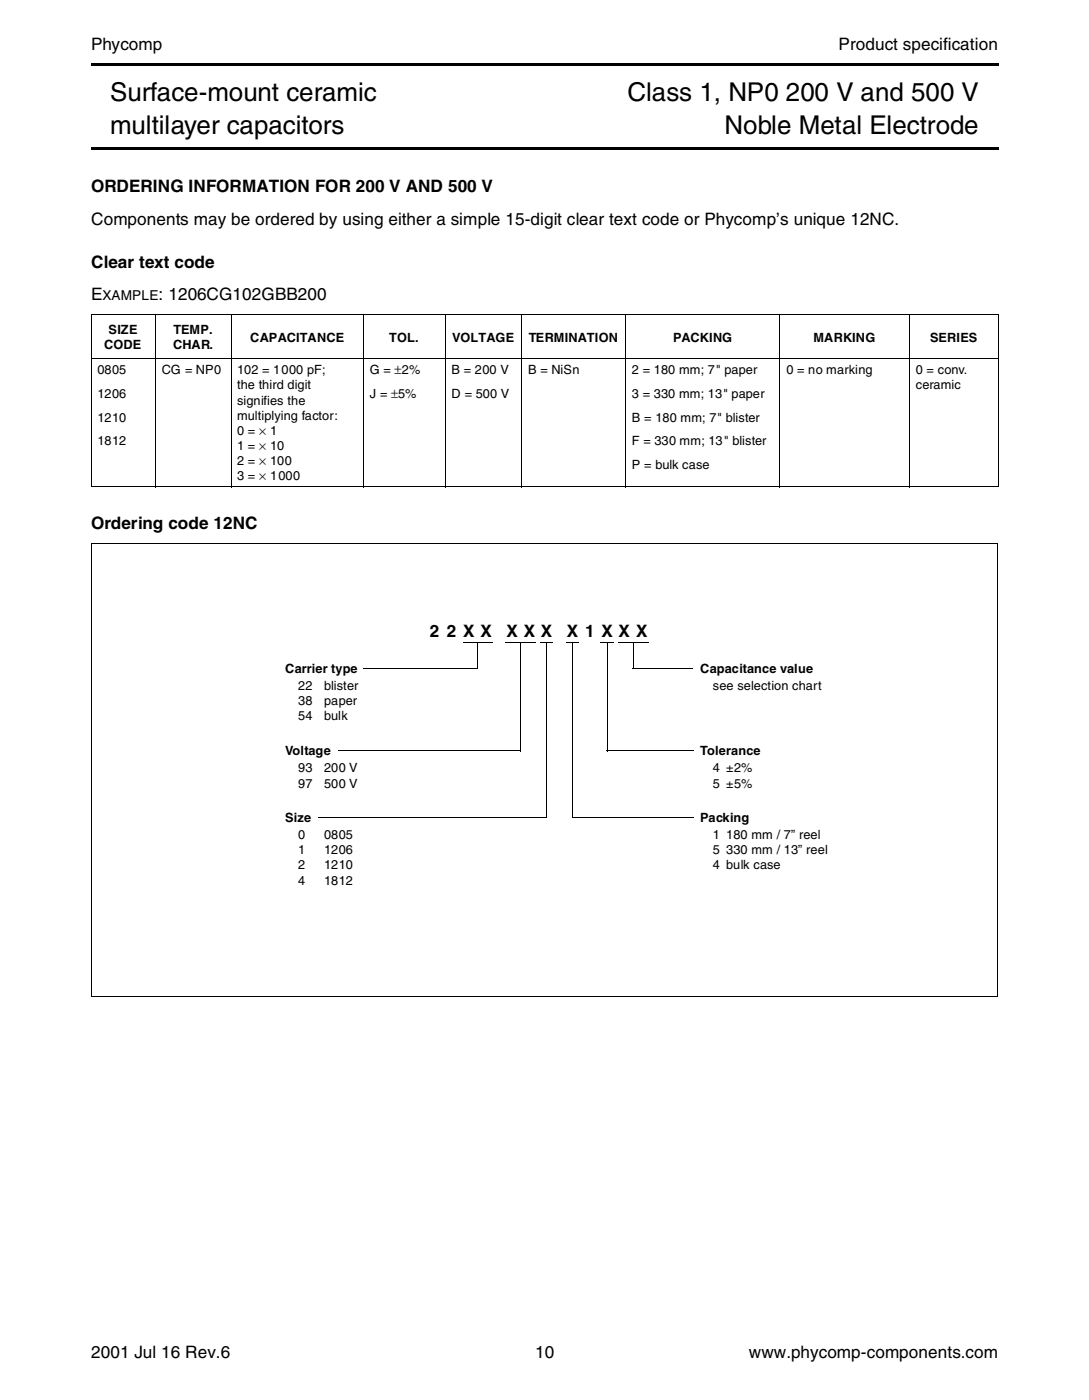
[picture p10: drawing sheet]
<svg xmlns="http://www.w3.org/2000/svg" width="210mm" height="270mm" viewBox="0 0 210 270" stroke-linecap="round" stroke-linejoin="round" font-family="sans-serif">
<defs><g id="words">
<g font-size="5">
<text x="21.3" y="19.5">Surface-mount ceramic</text>
<text x="120.9" y="19.5">Class 1, NP0 200 V and 500 V</text>
<text x="21.3" y="25.7">multilayer capacitors</text>
<text x="139.6" y="25.7">Noble Metal Electrode</text>
</g>
<g font-size="3.3">
<text x="17.5" y="9.6">Phycomp</text>
<text x="161.6" y="9.6">Product specification</text>
<text x="17.5" y="37">ORDERING INFORMATION FOR 200 V AND 500 V</text>
<text x="17.5" y="43.3">Components may be ordered by using either a simple 15-digit clear text code or Phycomp’s unique 12NC.</text>
<text x="17.5" y="51.6">Clear text code</text>
<text x="17.5" y="57.9">E</text>
<text x="30.6" y="57.9">: 1206CG102GBB200</text>
<text x="17.5" y="102">Ordering code 12NC</text>
<text x="82.8" y="122.8">2 2 X X</text>
<text x="97.6" y="122.8">X X X</text>
<text x="109.2" y="122.8">X 1 X X X</text>
<text x="17.5" y="261.8">2001 Jul 16 Rev.6</text>
<text x="103.2" y="261.8">10</text>
<text x="144.3" y="261.8">www.phycomp-components.com</text>
</g>
<text font-size="2.6" x="19.7" y="57.8">XAMPLE</text>
<g font-size="2.5">
<text x="20.9" y="64.4">SIZE</text>
<text x="33.5" y="64.4">TEMP.</text>
<text x="48.2" y="65.8">CAPACITANCE</text>
<text x="75" y="65.8">TOL.</text>
<text x="87.1" y="65.8">VOLTAGE</text>
<text x="102" y="65.8">TERMINATION</text>
<text x="129.7" y="65.8">PACKING</text>
<text x="156.8" y="65.8">MARKING</text>
<text x="179.3" y="65.8">SERIES</text>
<text x="20.1" y="67.3">CODE</text>
<text x="33.4" y="67.3">CHAR.</text>
<text x="18.8" y="72.2">0805</text>
<text x="18.8" y="76.7">1206</text>
<text x="31.2" y="72.2">CG = NP0</text>
<text x="45.7" y="72.2">102 = 1000 pF;</text>
<text x="45.7" y="75">the third digit</text>
<text x="71.3" y="72.2">G = ±2%</text>
<text x="71.3" y="76.7">J = ±5%</text>
<text x="87.1" y="72.2">B = 200 V</text>
<text x="87.1" y="76.7">D = 500 V</text>
<text x="101.8" y="72.2">B = NiSn</text>
<text x="121.8" y="72.2">2 = 180 mm; 7&quot; paper</text>
<text x="121.8" y="76.7">3 = 330 mm; 13&quot; paper</text>
<text x="151.6" y="72.2">0 = no marking</text>
<text x="176.5" y="75">ceramic</text>
<text x="176.5" y="72.2">0 = conv.</text>
<text x="18.8" y="81.3">1210</text>
<text x="45.7" y="78">signifies the</text>
<text x="45.7" y="80.9">multiplying factor:</text>
<text x="45.7" y="83.8">0 = × 1</text>
<text x="121.8" y="81.3">B = 180 mm; 7&quot; blister</text>
<text x="18.8" y="85.9">1812</text>
<text x="45.7" y="86.7">1 = × 10</text>
<text x="45.7" y="89.7">2 = × 100</text>
<text x="121.8" y="85.9">F = 330 mm; 13&quot; blister</text>
<text x="45.7" y="92.6">3 = × 1000</text>
<text x="121.8" y="90.4">P = bulk case</text>
<text x="55" y="129.8">Carrier type</text>
<text x="135" y="129.8">Capacitance value</text>
<text x="57.5" y="133">22</text>
<text x="57.5" y="136">38</text>
<text x="62.5" y="133">blister</text>
<text x="62.5" y="136">paper</text>
<text x="137.4" y="133">see selection chart</text>
<text x="57.5" y="138.9">54</text>
<text x="62.5" y="138.9">bulk</text>
<text x="55" y="145.6">Voltage</text>
<text x="57.5" y="148.9">93</text>
<text x="62.5" y="148.9">200 V</text>
<text x="135" y="145.6">Tolerance</text>
<text x="137.4" y="148.9">4 ±2%</text>
<text x="57.5" y="151.8">97</text>
<text x="62.5" y="151.8">500 V</text>
<text x="137.4" y="151.8">5 ±5%</text>
<text x="55" y="158.5">Size</text>
<text x="57.5" y="161.8">0</text>
<text x="62.5" y="161.8">0805</text>
<text x="135" y="158.5">Packing</text>
<text x="137.4" y="161.8">1</text>
<text x="140" y="161.8">180 mm / 7” reel</text>
<text x="57.5" y="164.7">1</text>
<text x="57.5" y="167.6">2</text>
<text x="62.5" y="164.7">1206</text>
<text x="62.5" y="167.6">1210</text>
<text x="137.4" y="164.7">5</text>
<text x="137.4" y="167.6">4 bulk case</text>
<text x="140" y="164.7">330 mm / 13” reel</text>
<text x="57.5" y="170.5">4</text>
<text x="62.5" y="170.5">1812</text>
</g>
</g></defs>
<path d="M17.5 12.4h174.9M17.5 28.6h174.9" fill="none" stroke="#000" stroke-width=".42"/>
<g fill="none" stroke="#000" stroke-width=".19">
<path d="M17.5 60.7h175M17.5 69h175M17.5 60.7v33M29.9 60.6v33.3M44.5 60.6v33.3M70 60.6v33.3M85.8 60.6v33.3M100.5 60.6v33.3M120.5 60.6v33.3M150.3 60.6v33.3M175.4 60.6v33.3M192.4 60.7v33"/>
<path d="M17.5 93.9h175M17.6 104.9h174.8M17.6 104.8v87.3M192.3 104.9v87.3M89.2 123.9h5.7M92 123.9v5h-21.9M97.5 123.9h5.8M100.3 123.9v20.8h-35.1M104.2 123.9h2.4M105.3 123.9v33.7h-43.8M109.1 123.9h2.5M110.3 123.9v33.7"/>
<path d="M115.8 123.9h2.5M117 123.9v20.8h16.5M119.1 123.9h5.9M122 123.9v5h11.4M110.6 157.6h23.1M17.5 192.1h174.8"/>
</g>
<g fill="#000">
<path d="M70 128.8l.1 .2z" fill-rule="evenodd"/>
<path d="M92 123.8l.1 .1z" fill-rule="evenodd"/>
<path d="M92 128.9l.1 .1z" fill-rule="evenodd"/>
<path d="M92 128.8l.1 .2z" fill-rule="evenodd"/>
<path d="M100.3 123.8l.1 .1z" fill-rule="evenodd"/>
<path d="M105.3 123.8l.1 .1z" fill-rule="evenodd"/>
<path d="M110.3 123.8l.1 .1z" fill-rule="evenodd"/>
<path d="M116.9 123.8l.2 .1z" fill-rule="evenodd"/>
<path d="M121.9 123.8l.2 .1z" fill-rule="evenodd"/>
<path d="M121.9 128.9l.2 .1z" fill-rule="evenodd"/>
<path d="M121.9 128.8l.1 .2z" fill-rule="evenodd"/>
<path d="M133.4 128.8l.1 .2z" fill-rule="evenodd"/>
<path d="M61.4 157.5l.1 .2z" fill-rule="evenodd"/>
<path d="M65.1 144.7l.1 .1z" fill-rule="evenodd"/>
<path d="M100.3 144.7l.1 .1z" fill-rule="evenodd"/>
<path d="M100.3 144.7l.1 .1z" fill-rule="evenodd"/>
<path d="M105.3 157.6l.1 .1z" fill-rule="evenodd"/>
<path d="M105.3 157.5l.1 .2z" fill-rule="evenodd"/>
<path d="M110.3 157.6l.1 .1z" fill-rule="evenodd"/>
<path d="M110.5 157.5l.1 .2z" fill-rule="evenodd"/>
<path d="M116.9 144.7l.2 .1z" fill-rule="evenodd"/>
<path d="M116.9 144.7l.1 .1z" fill-rule="evenodd"/>
<path d="M133.5 144.7l.1 .1z" fill-rule="evenodd"/>
<path d="M133.7 157.5l.1 .2z" fill-rule="evenodd"/>
</g>
<use href="#words"/>
</svg>
